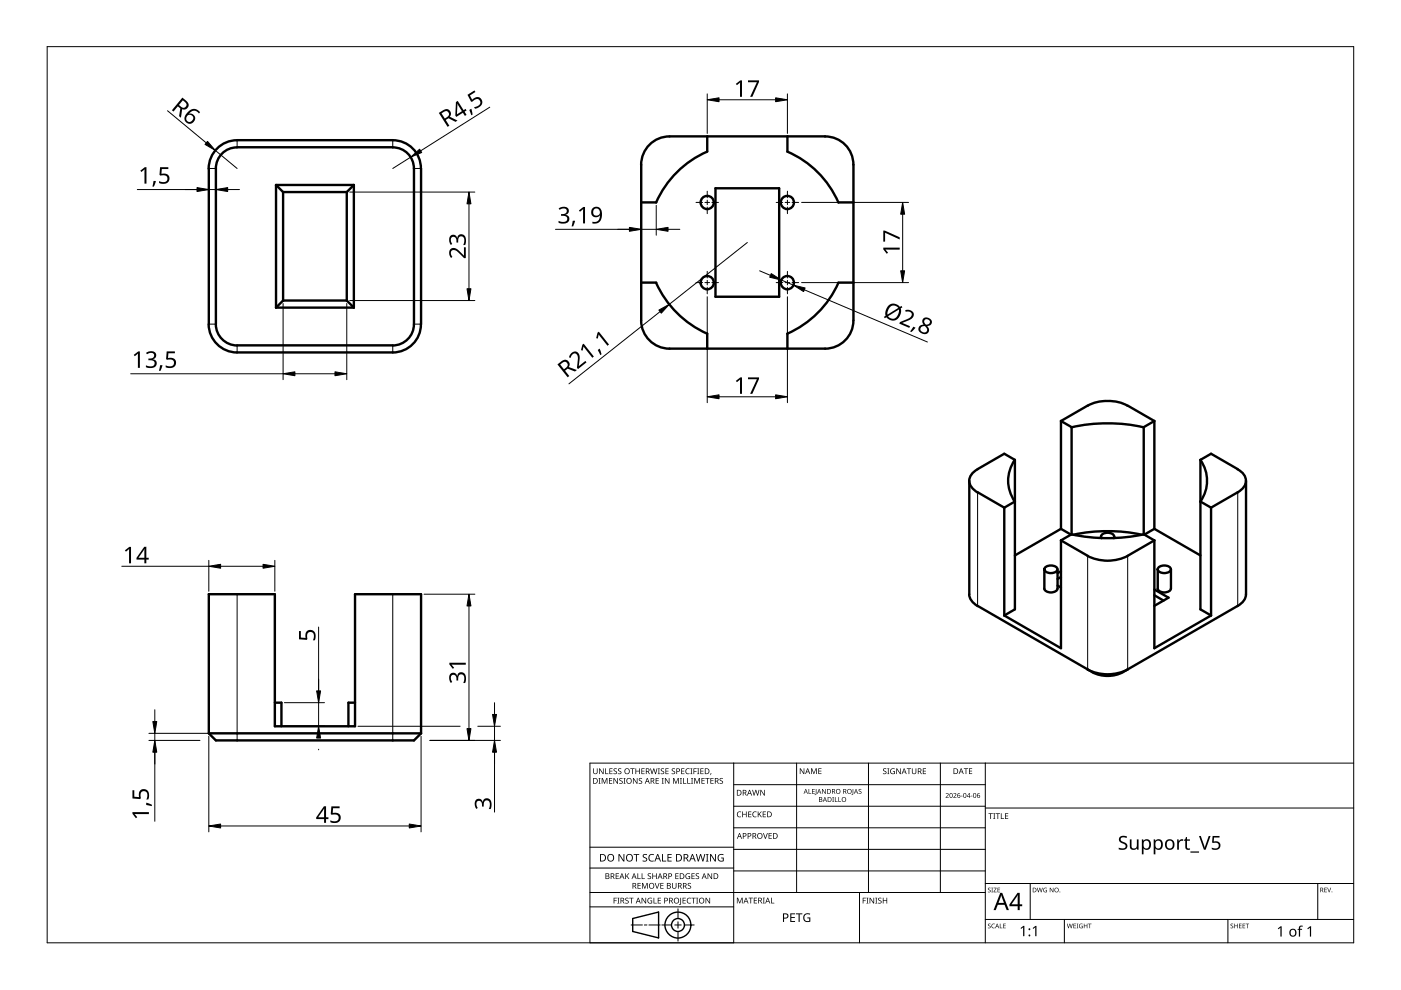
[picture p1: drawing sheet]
<svg xmlns="http://www.w3.org/2000/svg" width="297mm" height="210mm" viewBox="0 0 297 210" stroke-linecap="round" stroke-linejoin="round" font-family="sans-serif">
<g fill="none" stroke="#000" stroke-width=".51">
<path d="M45.8 35.7v33M46 31.5a6 6 0 0 1 4.3-1.8h33a6 6 0 0 1 6 6l-.1 33.1a5.9 5.9 0 0 1-5.9 5.9h-33.1a6.1 6.1 0 0 1-6-5.9v-33.1a6.1 6.1 0 0 1 1.8-4.2zM50.2 31.3a4.5 4.5 0 0 0-4.4 4.4M58.5 39.2v26M58.5 39.2l1.5 1.5M75 39.2h-16.5M75 39.2l-1.5 1.5M75 39.2v26M83.3 31.3a4.5 4.5 0 0 1 4.5 4.4v33.1a4.5 4.5 0 0 1-4.5 4.5M83.3 31.2h-33M149.9 28.9v3.2a21 21 0 0 0-10.8 10.8M151.7 39.9h13.5v23h-13.5z"/>
<path d="M166.9 32.1a20.8 20.8 0 0 1 10.9 10.8h3.1M166.9 28.9v3.2M174.9 28.9a6 6 0 0 1 6 6v33M174.9 28.9h-33a6 6 0 0 0-6 6v33M60 40.7v23M73.5 40.7h-13.5M73.5 40.7v23M135.9 42.9h3.2M135.9 59.9h3.2M139.1 60a21.5 21.5 0 0 0 10.8 10.8M177.8 60a21.2 21.2 0 0 1-10.9 10.8M180.9 59.9h-3.1"/>
<path d="M45.8 68.8a4.5 4.5 0 0 0 4.4 4.5M60 63.7l-1.5 1.5M73.5 63.7h-13.5M73.5 63.7l1.5 1.5M75 65.2h-16.5M83.3 73.2h-33M135.9 68a6 6 0 0 0 6 5.9h33M149.9 70.7v3.2M166.9 70.7v3.2M180.9 68a6 6 0 0 1-6 5.9M215.1 97.5a7.7 7.7 0 0 0 0 8.9M224.9 89.3v22.8"/>
<path d="M224.9 89.3l2.3 1.3M227.2 90.6a35.1 35.1 0 0 1 15.3 0M227.2 90.6v22.7l-2.3 1.3M230.6 86a9.3 9.3 0 0 1 8.5 0M230.6 86l-5.7 3.3M239.1 86l5.6 3.3M242.5 90.6v22.7l2.2 1.3M244.7 89.3l-2.2 1.3M244.7 89.3v22.8M254.5 97.5a7.7 7.7 0 0 1 0 8.9M254.5 97.5v31.7l2.3 1.3M254.5 97.5l2.3-1.3 5.6 3.3"/>
<path d="M262.4 99.5a2.51 2.51 0 0 1 1.7 2.1 2.51 2.51 0 0 1-1.2 2.4l-.5 .4M205.5 101.9v24.1M207.3 104.4a2.58 2.58 0 0 1-1.3-3.8l1.3-1.1 5.6-3.3 2.3 1.3v31.7l-2.3 1.3M207.3 104.4l5.6 3.2M212.9 107.6v22.9M215.2 106.3l-2.3 1.3M224.9 114.6v22.8l-12-6.9M224.9 112.1l-9.7 5.7M224.9 114.6l5.7 3.2M224.9 112.1l2.2 1.3M227.2 113.3a36.9 36.9 0 0 0 15.3 0M227.5 113.4a35.2 35.2 0 0 1 14.6 0"/>
<path d="M230.6 117.9a9.3 9.3 0 0 0 8.5 0M233.4 113.8v.3M233.6 114.1a.77 .77 0 0 1 0-.8 .77 .77 0 0 1 .8-.3 1.31 1.31 0 0 1 1.8 .9l-.1 .2M236.2 113.8v.3M244.7 114.6v22.8l12.1-6.9M244.7 112.1l9.8 5.7M244.7 114.6l-5.6 3.2M244.7 112.1l-2.1 1.3M254.5 106.3l2.3 1.3M256.8 107.6v22.9M262.4 104.4l-5.6 3.2M264.2 101.9v24.1"/>
<path d="M205.5 126a3.2 3.2 0 0 0 1.8 2.5M207.3 128.5l24.4 14M221.4 124.8a1.62 1.62 0 0 0 2.8 0M221.4 120.7v4.1M221.7 120.2a1.68 1.68 0 0 1 2.5 .5 1.62 1.62 0 0 1-2.8 0zM224.2 120.7v4.1M224.2 124.2l.7 .4M224.9 122.3l-.7 .4M224.9 121.1l-.7 .4M244.7 126.2l2 1.1M244.7 125l3.1 1.7-3.1 1.8M245.4 124.8a1.62 1.62 0 0 0 2.8 0"/>
<path d="M245.5 120.7v4.1M245.7 120.2a1.68 1.68 0 0 1 2.5 .5 1.62 1.62 0 0 1-2.8 0zM248.3 120.7v4.1M262.4 128.5l-24.4 14M264.2 126a3 3 0 0 1-1.8 2.5M44.3 155.5v-29.5h14v28h17v-28h14v29.5M44.3 155.5h45M58.3 149h1.4v5M75.3 149h-1.4v5M89.3 155.5l-1.5 1.5h-42l-1.5-1.5M230.6 142a9.3 9.3 0 0 0 8.5 0M231.6 142.6a7 7 0 0 0 6.4 0"/>
<circle cx="149.9" cy="42.9" r="1.4"/>
<circle cx="150" cy="59.9" r="1.4"/>
<circle cx="166.9" cy="59.9" r="1.4"/>
<circle cx="166.9" cy="42.9" r="1.41"/>
</g>
<g fill="none" stroke="#000" stroke-width=".21">
<path d="M45.8 35.7h-1.5M50.3 29.7v1.5M83.3 29.7v1.5M89.3 35.7h-1.5M44.3 68.7h1.5M50.3 73.2v1.5M83.3 73.2v1.5M87.8 68.7h1.5M207.3 104.4v24.1M230.6 117.8v24.1M239.1 117.8v24.1M262.4 104.4v24.1"/>
<path d="M50.3 126v31M83.3 126v31"/>
</g>
<path d="M10 9.9h277v190h-277z" fill="none" stroke="#000" stroke-width=".21"/>
<g fill="none" stroke="#000" stroke-width=".21">
<path d="M125.1 179.6h30.5M155.6 166.4h53.3M155.6 161.8v38.1h-30.5v-38.1h161.9M168.9 161.8v27.4M184.1 161.8v27.4M199.4 161.8v27.4M208.9 170.9h-53.3M208.9 175.5h-53.3M208.9 161.8v38.1M287 171.3h-78.1M125.1 192.3h30.5M125.1 189.2h83.8"/>
<path d="M133.8 196.1h2.4M136.6 196.1h.6M140 196.1h-2.4M140.3 196.1h2.1M143.1 196.1h1.3M143.7 195.4v1.4M143.7 197.5v2M143.7 192.7v2M147.2 196.1h-2.1M155.6 180.1h53.3M155.6 184h-30.5M182.2 189.2v10.7"/>
<path d="M208.9 184.7h-53.3M218.4 187.3v7.6M225.7 194.9v5M260.3 194.9v5M279.4 187.3v7.6M287 194.9h-78.1M287 187.3h-78.1"/>
</g>
<g fill="#000">
<path d="M125.8 162.9h.1v.8a.32 .32 0 0 0 .3 .3 .32 .32 0 0 0 .3-.3v-.8h.2v.8a.47 .47 0 0 1-.5 .4 .47 .47 0 0 1-.4-.4zM126.9 165h.4l-.1 .1v1l.1 .1h-.4l.1-.1v-1zM127 162.9h.2l.6 1v-1h.2v1.2h-.2l-.7-1 .1 1h-.2zM127.6 165h.2l.4 1 .4-1h.2v1.2h-.2v-1.1l-.4 1.1h-.1l-.4-1.1v1.1h-.1zM128.3 162.9h.2v1.1h.5v.1h-.7zM129.1 165h.7v.1h-.5v.4h.5v.1h-.5v.4h.5v.2h-.7zM129.2 162.9h.7v.1h-.5v.4h.4v.2h-.4v.4h.5v.1h-.7zM130.1 163l.5-.1 .2 .1v.1a.25 .25 0 0 0-.4-.1 .25 .25 0 0 0 0 .4 .42 .42 0 0 1 .4 .5 .42 .42 0 0 1-.7 .2v-.1a.27 .27 0 0 0 .5 0 .27 .27 0 0 0-.1-.4l-.4-.2zM130.1 165h.1l.7 1v-1h.1v1.2h-.2l-.6-1v1h-.1zM131.1 163l.4-.1 .2 .1v.1a.25 .25 0 0 0-.4-.1 .25 .25 0 0 0 0 .4 .42 .42 0 0 1 .4 .5 .42 .42 0 0 1-.6 .2v-.1a.27 .27 0 0 0 .4 0 .27 .27 0 0 0-.1-.4l-.3-.2zM131.4 165.1l.4-.2 .2 .1v.1a.25 .25 0 0 0-.4-.1 .25 .25 0 0 0 0 .4l.4 .2v.4l-.4 .2-.3-.1 .1-.1a.27 .27 0 0 0 .4 .1 .27 .27 0 0 0-.1-.4l-.4-.3zM132.2 165h.4l-.1 .1v1l.1 .1h-.4l.1-.1v-1z"/>
<path d="M133.6 162.9h.9v.1h-.3v1.1h-.2v-1.1h-.4zM134.2 165h.2l.6 1v-1h.2v1.2h-.2l-.7-1v1h-.1zM134.7 162.9h.2v.5h.6v-.5h.2v1.2h-.2v-.5h-.6v.5h-.2zM135.5 165.1l.4-.2 .2 .1v.1a.25 .25 0 0 0-.4-.1 .25 .25 0 0 0 0 .4l.4 .2v.4l-.4 .2-.3-.1 .1-.1a.27 .27 0 0 0 .4 .1 .27 .27 0 0 0-.1-.4l-.3-.3zM136 162.9h.7v.1h-.6v.4h.5v.2h-.5v.4h.6v.1h-.7zM137.8 162.9h.2l.3 1 .2-1h.2l.3 1 .2-1h.2l-.3 1.2h-.2l-.3-1-.3 1h-.1zM139 165h.7v.1h-.5v.4h.5v.1h-.5v.4h.5v.2h-.7zM139.5 162.9h.4l-.1 .1v1l.1 .1h-.4l.1-.1v-1zM140.3 165h.4l-.1 .1v1l.1 .1h-.4l.1-.1v-1zM140.1 163l.5-.1 .2 .1v.1a.25 .25 0 0 0-.4-.1 .25 .25 0 0 0 0 .4 .42 .42 0 0 1 .4 .5 .42 .42 0 0 1-.7 .2l.1-.1a.27 .27 0 0 0 .4 0 .27 .27 0 0 0-.1-.4l-.4-.2zM141.1 162.9h.7v.1h-.6v.4h.5v.2h-.5v.4h.6v.1h-.7zM141 165h.1l.7 1v-1h.1v1.2h-.1l-.7-1v1h-.1z"/>
<path d="M142.5 163l.4-.1 .2 .1v.1a.25 .25 0 0 0-.4-.1 .25 .25 0 0 0 0 .4 .42 .42 0 0 1 .4 .5 .42 .42 0 0 1-.6 .2v-.1a.27 .27 0 0 0 .4 0 .27 .27 0 0 0-.1-.4l-.4-.2zM142.7 165h.2l.4 1 .4-1h.2v1.2h-.1v-1.1l-.4 1.1h-.2l-.4-1.1v1.1h-.1zM144.2 165h.4l-.2 .1v1l.2 .1h-.4l.1-.1v-1zM144.8 165h.2v1h.5v.2h-.7zM144.4 162.9h.7v.1h-.5v.4h.5v.2h-.5v.4h.5v.1h-.7zM145.7 165h.2v1h.5v.2h-.7zM145.5 163.1l.3-.2 .4 .1v.1l-.3-.1a.49 .49 0 0 0-.4 .7 .49 .49 0 0 0 .7 .3 .57 .57 0 0 1-.8-.1 .57 .57 0 0 1 0-.8zM146.4 162.9h.4l-.1 .1v1l.1 .1h-.4l.1-.1v-1zM146.5 165h.5l-.2 .1v1l.2 .1h-.5l.2-.1v-1zM147 162.9h.7v.1h-.5v.5h.5v.1h-.5v.5h-.2zM147.2 165h.2l.4 1 .4-1h.2v1.2h-.2l.1-1.1-.5 1.1h-.1l-.4-1.1v1.1h-.1zM147.8 162.9h.5l-.2 .1v1l.2 .1h-.5l.2-.1v-1z"/>
<path d="M148.5 162.9h.7v.1h-.6v.4h.5v.2h-.5v.4h.6v.1h-.7zM148.7 165h.7v.1h-.5v.4h.5v.1h-.5v.4h.5v.2h-.7zM149.5 165h.9v.1h-.3v1.1h-.2v-1.1h-.4zM150.7 163.9h.1l-.2 .4zM150.6 165h.7v.1h-.5v.4h.5v.1h-.5v.4h.5v.2h-.7zM152.6 165.1l.4-.2 .3 .1-.1 .1a.25 .25 0 0 0-.4-.1 .25 .25 0 0 0 0 .4l.4 .2 .1 .4-.4 .2-.4-.1 .1-.1a.27 .27 0 0 0 .5 .1 .27 .27 0 0 0-.1-.4l-.4-.3zM156.4 172.2l.4-.2 .4 .1-.1 .1a.49 .49 0 0 0-.7 .5 .49 .49 0 0 0 .7 .4 .57 .57 0 0 1-.8 0 .57 .57 0 0 1 0-.8zM157.4 172.1h.1v.5h.7v-.5h.1v1.2h-.1v-.6h-.7v.6h-.1zM158.6 172.1h.7v.1h-.5v.4h.5v.1h-.5v.4h.5v.2h-.7zM159.7 172.2l.3-.2 .4 .1v.1h-.3a.49 .49 0 0 0-.4 .6 .49 .49 0 0 0 .7 .3 .57 .57 0 0 1-.8 0 .57 .57 0 0 1 0-.8zM159.5 167.5h.1l.3 1 .3-1h.1l.3 1 .3-1h.1l-.3 1.2h-.2l-.3-1.1-.2 1.1h-.2zM160.7 172.1h.1v.6l.5-.6h.2l-.5 .5 .5 .7h-.1l-.5-.6-.1 .6h-.1z"/>
<path d="M161.8 176.6h.1l.4 1.1 .3-1.1h.2l-.4 1.2h-.2zM161.2 167.5h.2l.6 1v-1h.2v1.2h-.2l-.7-1v1h-.1zM161.7 172.1h.7v.1h-.5v.4h.5v.1h-.5v.4h.5v.2h-.7zM163 176.6h.6v.2h-.5v.3h.5v.2h-.5v.4h.5v.1h-.6zM169.6 162.9h.2l.6 1v-1h.1v1.2h-.1l-.7-1v1h-.1zM171.4 167.3h.2v.9h.4v.1h-.6zM172 162.9h.2l.4 1 .3-1h.3v1.2h-.2v-1l-.4 1h-.1l-.4-1.1v1.1h-.1zM172.2 167.3h.5v.1h-.4v.3h.4v.1h-.4v.4h.4v.1h-.5zM173 167.3h.1v1.1l-.3 .2-.1-.1 .3-.2zM173.5 162.9h.7v.1h-.5v.4h.4v.1h-.4v.5h.5v.1h-.7zM174.3 167.3h.1l.6 .8v-.8h.1v1h-.2l-.5-.8v.8h-.1zM176.4 169h.4l-.1 .9 .1 .1h-.4l.2-.1z"/>
<path d="M177 169h.1v.9h.5v.1h-.6zM177.8 169h.1v.9h.4v.1h-.5zM180.8 167.3h.1v1.1l-.3 .2-.1-.1 .3-.2zM182.1 167.4l.3-.1h.2v.1a.25 .25 0 0 0-.3 0 .25 .25 0 0 0-.1 .3 .25 .25 0 0 0 .3 .1 .32 .32 0 0 1 0 .5 .32 .32 0 0 1-.5-.2 .25 .25 0 0 0 .4 .2 .25 .25 0 0 0 0-.4l-.3-.2zM187.3 163l.4-.1 .2 .1v.1a.25 .25 0 0 0-.4-.1 .25 .25 0 0 0 0 .4 .42 .42 0 0 1 .4 .5 .42 .42 0 0 1-.6 .2v-.1a.27 .27 0 0 0 .4 0 .27 .27 0 0 0-.1-.4l-.3-.2zM188.1 162.9h.5l-.2 .1v1l.2 .1h-.5l.2-.1v-1zM188.9 163.1l.5-.2 .3 .1v.1a.5 .5 0 0 0-.8 .4 .5 .5 0 0 0 .7 .5v-.4h-.3v-.1h.4v.6a.66 .66 0 0 1-.8-.1 .66 .66 0 0 1 0-.9zM190 162.9h.2l.7 1-.1-1h.2v1.2h-.2l-.6-1v1h-.2zM192.3 162.9h.9v.1h-.4v1.1h-.2v-1.1h-.3zM193.3 162.9h.2v.8a.32 .32 0 0 0 .3 .3 .32 .32 0 0 0 .3-.3v-.8h.2v.8a.47 .47 0 0 1-.5 .4 .47 .47 0 0 1-.5-.4zM195.7 162.9h.6v.1h-.5v.4h.5v.2h-.5v.4h.5v.1h-.6zM200.5 168.3a.37 .37 0 0 1 .6 0 .37 .37 0 0 1-.2 .5l-.3 .3h.6v.1h-.7l.3-.4a.27 .27 0 0 0 .2-.4 .27 .27 0 0 0-.4-.1z"/>
<path d="M202.1 168.3a.37 .37 0 0 1 .6 0 .37 .37 0 0 1-.2 .5l-.2 .3h.5v.1h-.7l.3-.4a.27 .27 0 0 0 .3-.4 .27 .27 0 0 0-.5-.1zM203.7 168.7h.4v.1h-.4zM204.4 162.9h.9v.1h-.4v1.1h-.2v-1.1h-.3zM205.8 168.7h.4v.1h-.4zM205.4 162.9h.7v.1h-.5v.4h.5v.1h-.5v.5h.5v.1h-.7zM209.6 172.4h.9v.2h-.4v1h-.1v-1h-.4zM210.6 172.4h.4l-.1 .1v1l.1 .1h-.4l.1-.1v-1zM211.1 172.4h.9v.2h-.4v1h-.1v-1h-.4zM212.2 172.4h.2v1.1h.5v.1h-.7zM213.1 172.4h.7v.2h-.6v.3h.5v.2h-.5v.4h.6v.1h-.7zM237.4 177.5a1.38 1.38 0 0 1 1.6-.1l-.2 .3-.3-.1a.55 .55 0 0 0-.9 .3 .55 .55 0 0 0 .6 .6 .88 .88 0 0 1 .8 1.2 .88 .88 0 0 1-1.3 .5l-.5-.1v-.4l.2 .1a.82 .82 0 0 0 1.3-.4l-.2-.3-.4-.2a.88 .88 0 0 1-.7-1.4zM239.5 178h.4v1.4a.59 .59 0 0 0 .7 .5 .59 .59 0 0 0 .4-.8v-1.1h.4v2.2h-.3v-.3a.84 .84 0 0 1-1 .3 .84 .84 0 0 1-.6-.8z"/>
<path d="M249.6 178h.3v.4l.4-.4h.6l-.1 .3h-.5l-.3 .3-.1 1.6h-.3zM251.4 177.5h.3v.5h.6v.2h-.6v1.3l.2 .4h.4v.2a.67 .67 0 0 1-1-.6v-1.3h-.3v-.1l.3-.2zM254.2 177.2h.4l.8 2.6 .9-2.6h.4l-1.1 3h-.3zM257.1 177.2h1.5v.4h-1.2l-.1 .8a.98 .98 0 0 1 1.5 .8 .98 .98 0 0 1-1.4 1l-.5-.2v-.3a.84 .84 0 0 0 .9 .2 .84 .84 0 0 0 .6-.8 .81 .81 0 0 0-1.2-.4l-.2-.1zM130.1 190.3h.7v.2h-.5v.4h.4v.1h-.4v.6h-.2zM130.5 185.2h.7v.1h-.5v.4h.5v.1h-.5v.4h.5v.2h-.7zM130.9 190.3h.4l-.1 .2v.9l.1 .2h-.4l.1-.2v-.9zM131.1 181.1h.3l.8 1.3v-1.3h.2v1.6h-.3l-.8-1.4v1.4h-.2zM132.6 190.5l.4-.2 .3 .1-.1 .1a.25 .25 0 0 0-.4-.1 .25 .25 0 0 0 0 .4 .4 .4 0 0 1 .5 .3 .4 .4 0 0 1-.3 .5 .4 .4 0 0 1-.5-.2h.1a.27 .27 0 0 0 .5 .1 .27 .27 0 0 0-.1-.5l-.4-.2zM132.6 185.2h.1v.6l.6-.6h.1l-.4 .5 .5 .7h-.2l-.5-.6-.1 .6h-.1zM133.4 190.3h.9v.2h-.4v1.1h-.1v-1.1h-.4zM134.3 181.1h1.2v.2h-.5v1.4h-.2v-1.4h-.5z"/>
<path d="M135.2 185.2h.1v1h.5v.2h-.6zM135.2 187.2h.6v.1h-.5v.4h.5v.2h-.5v.4h.5v.1h-.6zM136 185.2h.2v1h.5v.2h-.7zM136.1 187.2h.2l.4 1 .4-1h.2v1.2h-.1v-1l-.4 1h-.2l-.4-1 .1 1h-.2zM136 190.3h.2l.7 1.1-.1-1.1h.2v1.3h-.2l-.6-1v1h-.2zM136.3 181.2l.4-.1h.5l-.2 .2a.33 .33 0 0 0-.5 .1 .33 .33 0 0 0 .4 .4 .49 .49 0 0 1 .3 .7 .49 .49 0 0 1-.8 .2l-.2-.1v-.2l.3 .1a.35 .35 0 0 0 .5-.2 .35 .35 0 0 0-.4-.4l-.3-.3zM137.4 190.5l.6-.2 .3 .1-.1 .1a.5 .5 0 0 0-.8 .4 .5 .5 0 0 0 .7 .5v-.3h-.3v-.2h.5v.6a.66 .66 0 0 1-.9-.1 .66 .66 0 0 1 0-.9zM137.4 185.3l.4-.2 .2 .1v.1a.25 .25 0 0 0-.4-.1 .25 .25 0 0 0 0 .4 .42 .42 0 0 1 .4 .6 .42 .42 0 0 1-.6 .2v-.2a.27 .27 0 0 0 .4 .1 .27 .27 0 0 0-.1-.4l-.3-.3zM137.7 181.3l.4-.2h.6l-.1 .2-.4-.1a.64 .64 0 0 0-.5 .9 .64 .64 0 0 0 .9 .3v.2a.83 .83 0 0 1-1-.3 .83 .83 0 0 1 .1-1zM138.6 190.3h.1v1.1h.5v.2h-.6zM138.8 187.2h.2l.3 1.1 .4-1.1h.1l-.4 1.2h-.1zM138.3 185.2h.2v.5h.6v-.5h.1v1.2h-.1v-.6h-.6v.6h-.2z"/>
<path d="M139.5 190.3h.6v.2h-.5v.4h.5v.1h-.5v.4h.5v.2h-.6zM140.4 181.1h.2v1.4h.7v.2h-.9zM140 187.2h.7v.1h-.5v.4h.5v.2h-.5v.4h.5v.1h-.7zM141.5 181.1h.9v.2h-.7v.4h.7v.2h-.7v.6h.7v.2h-.9zM142.5 187.2h.1v.8a.32 .32 0 0 0 .4 .3 .32 .32 0 0 0 .3-.3v-.8h.1v.8a.47 .47 0 0 1-.4 .4 .47 .47 0 0 1-.5-.4zM143.2 185.2h.7v.1h-.6v.4h.5v.1h-.5v.4h.6v.2h-.7zM144.2 190.3h.2v1.3l-.1 .2-.3 .1v-.2l.2-.1zM144.7 190.3h.7v.2h-.5v.4h.5v.1h-.5v.4h.5v.2h-.7zM145.5 185.3l.4-.2 .4 .1-.1 .1a.5 .5 0 0 0-.7 .4 .5 .5 0 0 0 .7 .5v-.3h-.3v-.2h.4v.6a.66 .66 0 0 1-.9-.1 .66 .66 0 0 1 .1-.9zM145.8 190.5l.3-.2 .4 .1v.1h-.3a.49 .49 0 0 0-.4 .6 .49 .49 0 0 0 .7 .3 .57 .57 0 0 1-.8 0 .57 .57 0 0 1 0-.8zM145.9 187.3l.4-.1 .2 .1v.1a.25 .25 0 0 0-.4-.1 .25 .25 0 0 0 0 .4l.4 .2v.3l-.4 .2h-.3l.1-.1a.27 .27 0 0 0 .4 0 .27 .27 0 0 0-.1-.4l-.4-.2zM146.6 190.3h.9v.2h-.4v1.1h-.1v-1.1h-.4z"/>
<path d="M146.6 185.2h.7v.1h-.5v.4h.5v.1h-.5v.4h.5v.2h-.7zM147.6 190.3h.4l-.1 .2v.9l.1 .2h-.4l.1-.2v-.9zM147.6 185.3l.4-.2 .2 .1v.1a.25 .25 0 0 0-.4-.1 .25 .25 0 0 0 0 .4 .42 .42 0 0 1 .4 .6 .42 .42 0 0 1-.7 .2l.1-.2a.27 .27 0 0 0 .4 .1 .27 .27 0 0 0-.1-.4l-.4-.3zM147.5 181.1h.2l.4 1.3 .3-1.3h.2l.4 1.3 .3-1.3h.2l-.4 1.6h-.2l-.4-1.4-.3 1.4h-.2zM149.7 181.1h.5l-.2 .1v1.3l.2 .2h-.5l.1-.2v-1.3zM149.6 190.3h.2l.6 1.1v-1.1h.2v1.3h-.2l-.7-1v1h-.1zM150 185.2h.2l.6 1v-1h.2v1.2h-.2l-.6-1v1h-.2zM150.5 181.1h.3l.8 1.3v-1.3h.2v1.6h-.2l-.9-1.4v1.4h-.2zM152.4 181.3l.7-.2h.3l-.1 .2a.65 .65 0 0 0-1 .5 .65 .65 0 0 0 .9 .7v-.5h-.3v-.2h.5v.8a.86 .86 0 0 1-1.1-.2 .86 .86 0 0 1 .1-1.1zM156.2 190.3h.3l.3 1 .4-1h.3v1.2h-.2v-1l-.4 1h-.1l-.4-1v1h-.2zM158.7 190.3h.9v.2h-.3v1h-.2v-1h-.4zM159.8 190.3h.7v.2h-.5v.3h.5v.2h-.5v.4h.5v.1h-.7z"/>
<path d="M161.7 190.3h.5l-.2 .2v.9l.2 .1h-.5l.2-.1v-.9zM163.5 190.3h.1v1.1h.6v.1h-.7zM167.6 193.7h1v.2h-.8v.5h.7v.2h-.7v.7h.8v.2h-1zM168.7 193.7h1.4v.2h-.6v1.6h-.2v-1.6h-.6zM170.5 193.9l.9-.3 .4 .1-.1 .2a.75 .75 0 0 0-1.2 .6 .75 .75 0 0 0 1.1 .8v-.6h-.4v-.2h.6v.9a1 1 0 0 1-1.3-.2 1 1 0 0 1 0-1.3zM182.9 190.3h.7v.2h-.5v.4h.5v.1h-.5v.6h-.2zM183.7 190.3h.4l-.1 .2v.9l.1 .2h-.4l.1-.2v-.9zM184.4 190.3h.1l.7 1v-1h.1v1.3h-.1l-.7-1v1h-.1zM185.6 190.3h.4l-.1 .2v.9l.1 .2h-.4l.1-.2v-.9zM186.2 190.5l.5-.2 .2 .1v.1a.25 .25 0 0 0-.4-.1 .25 .25 0 0 0 0 .4l.4 .2v.4l-.4 .2-.3-.1v-.1a.27 .27 0 0 0 .5 .1 .27 .27 0 0 0-.1-.5l-.4-.2zM187.2 190.3h.1v.6h.6v-.6h.2v1.3h-.2v-.6h-.6v.6h-.1zM209.5 188.3l.3-.1 .2 .2a.24 .24 0 0 0-.3-.1 .24 .24 0 0 0-.1 .3 .24 .24 0 0 0 .3 .1l.2 .2-.1 .2-.4 .1-.2-.2a.23 .23 0 0 0 .4 .2 .23 .23 0 0 0 0-.4l-.3-.2z"/>
<path d="M209.5 195.9l.3-.1 .2 .2a.24 .24 0 0 0-.3-.1 .24 .24 0 0 0-.1 .3 .24 .24 0 0 0 .3 .1 .31 .31 0 0 1 0 .5 .31 .31 0 0 1-.5-.1 .23 .23 0 0 0 .4 .1 .23 .23 0 0 0 0-.4l-.3-.2zM210.2 188.2h.3l-.1 .1 .1 .9h-.3l.1-.1zM210.3 196l.4-.2 .2 .1v.1a.39 .39 0 0 0-.6 .3 .39 .39 0 0 0 .6 .4 .46 .46 0 0 1-.7-.1 .46 .46 0 0 1 .1-.6zM210.7 188.2h.6l-.5 .9h.5v.1h-.7l.5-.9h-.4zM212 195.8h.1v.9l.4 .1h-.5zM211.5 188.2h.5l-.4 .1v.3h.4l-.4 .1v.4l.4 .1h-.5zM212.7 195.8h.5l-.4 .1v.3h.4l-.4 .2v.3l.4 .1h-.5zM216.4 196.8l.6-.5h.2v2.2h-.3v-1.9l-.4 .4zM218.9 196.8l.6-.5h.3v2.2h-.3v-1.9l-.4 .4zM219.8 188.2h.2l.2 .8 .2-.8h.1l.3 .8 .2-.8h.1l-.3 1h-.1l-.2-.8-.3 .8h-.1zM221.3 188.3h.7h-.1a.4 .4 0 0 0-.6 .4 .4 .4 0 0 0 .6 .4v-.3l-.2-.1h.3v.5a.53 .53 0 0 1-.7-.2 .53 .53 0 0 1 0-.7zM222.6 188.2h.1l.5 .8v-.8h.1v1h-.1l-.5-.8v.8h-.1z"/>
<path d="M226.2 195.8h.1l.2 .9 .3-.9h.1l.2 .9 .2-.9h.1l-.2 1h-.1l-.3-.8-.2 .8h-.1zM227.6 195.8h.5l-.4 .1v.3h.4l-.4 .2v.3l.4 .1h-.5zM228.3 195.8h.3l-.1 .1 .1 .9h-.3l.1-.1zM228.9 196l.7-.1-.2 .1a.4 .4 0 0 0-.5 .3 .4 .4 0 0 0 .5 .4v-.3l-.2-.1h.4v.5a.53 .53 0 0 1-.7-.1 .53 .53 0 0 1 0-.7zM229.8 195.8h.1v.4h.5v-.4h.1v1h-.1v-.4h-.5v.4h-.1zM230.7 195.8h.7l-.3 .1v.9h-.1v-.9zM252.4 180.5h1.8v.3h-1.8zM260.9 195.9l.4-.1 .1 .2a.24 .24 0 0 0-.3-.1 .24 .24 0 0 0-.1 .3 .24 .24 0 0 0 .4 .1 .31 .31 0 0 1 0 .5 .31 .31 0 0 1-.5-.1 .23 .23 0 0 0 .3 .1 .23 .23 0 0 0 .1-.4l-.4-.2zM261.7 195.8h.1v.4h.5v-.4h.1v1h-.1v-.4h-.5v.4h-.1zM262.7 195.8h.5l-.4 .1v.3h.4l-.4 .2v.3l.4 .1h-.5zM263.5 195.8h.5l-.4 .1v.3h.4l-.4 .2v.3l.4 .1h-.5zM264.1 195.8h.7l-.3 .1v.9h-.1v-.9z"/>
<path d="M270.9 196.9l.6-.5h.2v2.2h-.2v-1.9l-.4 .3zM275.5 196.4l.7-.1v.2h-.4l-.1 .2-.1 .2h.5v.2h-.5v1.5h-.2v-1.5h-.3l.3-.2zM277.2 196.9l.6-.5h.2v2.2h-.3v-1.9l-.4 .3zM280.8 188.2h.5l-.4 .1v.3h.4l-.4 .1v.4l.4 .1h-.5zM281.4 188.2h.1l.3 .8 .3-.8h.1l-.3 1h-.1z"/>
<path d="M125.8 165h.3a.54 .54 0 0 1 .6 .6 .56 .56 0 0 1-.6 .6h-.3zM125.9 165.1v.9h.2a.43 .43 0 0 0 .5-.4 .41 .41 0 0 0-.5-.5z"/>
<path d="M132.3 163.5a.61 .61 0 0 1 1.2 0 .61 .61 0 0 1-1.2 0zM132.7 163.1l-.1 .4a.45 .45 0 0 0 .5 .4 .45 .45 0 0 0 .3-.5 .45 .45 0 0 0-.5-.4z"/>
<path d="M132.7 165.6a.61 .61 0 0 1 1.2 0 .61 .61 0 0 1-1.2 0zM133.1 165.2a.47 .47 0 0 0-.1 .7 .47 .47 0 0 0 .7-.1 .45 .45 0 0 0 0-.6 .45 .45 0 0 0-.6 0z"/>
<path d="M136.9 162.9h.4a.35 .35 0 0 1 .4 .3 .35 .35 0 0 1-.2 .4l.3 .5h-.2l-.3-.5h-.2v.5h-.2zM137.1 163v.5h.2a.23 .23 0 0 0 .3-.2 .23 .23 0 0 0-.3-.3z"/>
<path d="M137.2 165h.1l.5 1.2h-.2l-.1-.4h-.5l-.1 .4h-.2zM137.2 165.1l-.2 .6h.4z"/>
<path d="M138 165h.3a.35 .35 0 0 1 .4 .2 .35 .35 0 0 1-.2 .4l.3 .6h-.2l-.3-.5h-.2v.5h-.1zM138.1 165.1v.4h.2a.23 .23 0 0 0 .3-.2 .23 .23 0 0 0-.3-.2z"/>
<path d="M143.4 162.9h.3a.41 .41 0 0 1 .5 .5 .41 .41 0 0 1-.6 .3v.4h-.2zM143.6 163v.5a.29 .29 0 0 0 .4-.2 .29 .29 0 0 0-.4-.3z"/>
<path d="M149.4 162.9h.4a.61 .61 0 0 1 .6 .6 .61 .61 0 0 1-.6 .6h-.4zM149.6 163v1h.2a.48 .48 0 0 0 .4-.5 .48 .48 0 0 0-.4-.5z"/>
<path d="M151.6 165h.3a.35 .35 0 0 1 .4 .2 .35 .35 0 0 1-.2 .4l.3 .6h-.1l-.3-.5h-.3v.5h-.1zM151.7 165.1v.4h.2a.23 .23 0 0 0 .3-.2 .23 .23 0 0 0-.3-.2z"/>
<path d="M156.7 176.6h.2l.4 1.2h-.1l-.2-.3h-.5l-.1 .3h-.2zM156.8 176.8l-.2 .5h.4z"/>
<path d="M156.2 167.5h.4a.61 .61 0 0 1 .6 .6 .61 .61 0 0 1-.6 .6h-.4zM156.4 167.6v1h.2a.49 .49 0 0 0 .4-.4 .49 .49 0 0 0-.3-.6z"/>
<path d="M157.5 167.5h.3a.35 .35 0 0 1 .4 .2 .35 .35 0 0 1-.2 .4l.3 .6h-.1l-.3-.5h-.3v.5h-.1zM157.6 167.6v.5h.2a.23 .23 0 0 0 .3-.3 .23 .23 0 0 0-.3-.2z"/>
<path d="M157.5 176.6h.3a.41 .41 0 0 1 .5 .5 .41 .41 0 0 1-.7 .3v.4h-.1zM157.6 176.8v.4a.29 .29 0 0 0 .5-.2 .29 .29 0 0 0-.5-.2z"/>
<path d="M158.5 176.6h.3a.41 .41 0 0 1 .5 .5 .41 .41 0 0 1-.6 .3v.4h-.2zM158.7 176.8v.4a.29 .29 0 0 0 .4-.2 .29 .29 0 0 0-.4-.2z"/>
<path d="M158.8 167.5h.2l.5 1.2h-.2l-.1-.4h-.5l-.2 .4h-.1zM158.9 167.6l-.2 .6h.4z"/>
<path d="M159.6 176.6h.3a.35 .35 0 0 1 .4 .3 .35 .35 0 0 1-.2 .4l.3 .5h-.2l-.3-.5h-.2v.5h-.1zM159.7 176.8v.4h.2a.23 .23 0 0 0 .3-.2 .23 .23 0 0 0-.3-.2z"/>
<path d="M160.4 177.2a.65 .65 0 0 1 1.3 0 .65 .65 0 0 1-1.3 0zM160.8 176.8l-.1 .4a.45 .45 0 0 0 .5 .4 .45 .45 0 0 0 .4-.5 .45 .45 0 0 0-.5-.4z"/>
<path d="M162.7 172.1h.3a.61 .61 0 0 1 .6 .6 .61 .61 0 0 1-.6 .6h-.3zM162.8 172.2v.9h.2a.48 .48 0 0 0 .5-.4 .48 .48 0 0 0-.5-.5z"/>
<path d="M163.9 176.6h.4a.61 .61 0 0 1 .6 .7 .61 .61 0 0 1-.7 .5h-.3zM164.1 176.8v.9h.1a.48 .48 0 0 0 .5-.4 .48 .48 0 0 0-.4-.5z"/>
<path d="M170.8 167.3l.5 1-.3-.3h-.4l-.2 .3zM170.8 167.4l-.1 .5h.3z"/>
<path d="M171.2 162.9h.1l.5 1.2h-.2l-.1-.4h-.5l-.1 .4h-.2zM171.2 163.1l-.1 .5h.3z"/>
<path d="M173.6 169h.3a.26 .26 0 0 1 .4 .1 .26 .26 0 0 1-.2 .4 .28 .28 0 0 1 .3 .3 .28 .28 0 0 1-.4 .2h-.4zM173.8 169.5v.4h.2a.19 .19 0 0 0 .2-.2 .19 .19 0 0 0-.2-.2zM173.8 169.1v.3h.2a.17 .17 0 0 0 .2-.1 .18 .18 0 0 0-.3-.2z"/>
<path d="M173.6 167.3l.5 1-.2-.3h-.4l-.3 .3zM173.7 167.4l-.2 .5h.3z"/>
<path d="M174.8 169l.5 1-.2-.3h-.4l-.3 .3zM174.9 169.1l-.2 .5h.4z"/>
<path d="M175.4 167.3h.3a.51 .51 0 0 1 .5 .5 .51 .51 0 0 1-.6 .5h-.2zM175.5 167.4v.8h.3l.2-.3v-.3z"/>
<path d="M175.5 169h.3a.51 .51 0 0 1 .5 .5 .51 .51 0 0 1-.5 .5h-.3zM175.6 169.1v.8h.4l.2-.3-.1-.3z"/>
<path d="M176.4 167.3h.3a.29 .29 0 0 1 .3 .2 .29 .29 0 0 1-.1 .3l.2 .5h-.1l-.3-.4h-.2v.4h-.1zM176.5 167.4v.4h.2a.2 .2 0 0 0 .2-.2 .2 .2 0 0 0-.2-.2z"/>
<path d="M177.2 167.8a.51 .51 0 0 1 1 0 .51 .51 0 0 1-1 0zM177.4 167.8a.38 .38 0 0 0 .7 0 .38 .38 0 0 0-.7 0z"/>
<path d="M178.8 167.3h.3a.29 .29 0 0 1 .3 .2 .29 .29 0 0 1-.2 .3l.3 .5h-.1l-.3-.4h-.2v.4h-.1zM178.9 167.4v.4h.2a.2 .2 0 0 0 .2-.2 .2 .2 0 0 0-.2-.2z"/>
<path d="M178.4 169.5a.51 .51 0 0 1 1 0 .51 .51 0 0 1-1 0zM178.6 169.5a.38 .38 0 0 0 .7 0 .38 .38 0 0 0-.7 0z"/>
<path d="M179.5 167.8a.55 .55 0 0 1 1.1 0 .55 .55 0 0 1-1.1 0zM179.8 167.8a.38 .38 0 0 0 .7 0 .38 .38 0 0 0-.7 0z"/>
<path d="M181.4 167.3l.5 1-.2-.3h-.4l-.3 .3zM181.5 167.4l-.2 .5h.4z"/>
<path d="M191.6 162.9h.2l.4 1.2h-.1l-.2-.4h-.4l-.2 .4h-.1zM191.7 163.1l-.2 .5h.4z"/>
<path d="M194.6 162.9h.3a.35 .35 0 0 1 .5 .2 .35 .35 0 0 1-.3 .5l.4 .5h-.2l-.3-.5h-.3v.5h-.1zM194.7 163v.5h.2a.23 .23 0 0 0 .3-.2 .23 .23 0 0 0-.3-.3z"/>
<path d="M201.4 168.2l.4-.1 .1 .3 .1 .5-.2 .3-.3-.1-.2-.2zM201.5 168.3l-.1 .2a.38 .38 0 0 0 .3 .5 .41 .41 0 0 0 .2-.4 .41 .41 0 0 0-.4-.3z"/>
<path d="M203.1 168.2l.4-.1-.3 .2-.1 .3a.35 .35 0 0 1 .5 .2 .35 .35 0 0 1-.4 .5 .35 .35 0 0 1-.2-.5zM203.1 168.9a.22 .22 0 0 0 .4 0 .22 .22 0 0 0-.4 0z"/>
<path d="M202.2 162.9h.3a.55 .55 0 0 1 .6 .6 .56 .56 0 0 1-.6 .6h-.3zM202.3 163v1h.2a.48 .48 0 0 0 .5-.5 .48 .48 0 0 0-.5-.5z"/>
<path d="M203.7 162.9h.2l.4 1.2h-.1l-.2-.4h-.5l-.1 .4h-.2zM203.8 163.1l-.2 .5h.4z"/>
<path d="M204.3 168.2l.4-.1 .2 .3v.5l-.2 .3-.3-.1-.2-.2zM204.4 168.3v.1a.37 .37 0 0 0-.1 .4 .37 .37 0 0 0 .4 .2 .4 .4 0 0 0 .1-.4 .4 .4 0 0 0-.4-.3z"/>
<path d="M205.5 168.1h.1v.7h.2l-.2 .4h-.1v-.3h-.5zM205.5 168.3l-.4 .5h.4z"/>
<path d="M206.4 168.2l.4-.1 .2 .3v.5l-.2 .3-.3-.1-.2-.2zM206.5 168.3l-.1 .2a.38 .38 0 0 0 .3 .5 .41 .41 0 0 0 .2-.4 .41 .41 0 0 0-.4-.3z"/>
<path d="M207.3 168.2l.4-.1-.3 .2-.1 .3a.35 .35 0 0 1 .5 .2 .35 .35 0 0 1-.4 .5 .35 .35 0 0 1-.3-.5zM207.3 168.9a.22 .22 0 0 0 .4 0 .22 .22 0 0 0-.4 0z"/>
<path d="M247.3 178.2a1.07 1.07 0 0 1 1.5 .1 1.07 1.07 0 0 1-.1 1.5 1.07 1.07 0 0 1-1.5 0 1.44 1.44 0 0 1 .1-1.6zM247.6 178.3a.83 .83 0 0 0-.2 1.1 .83 .83 0 0 0 1 .4 .85 .85 0 0 0 .2-1 .85 .85 0 0 0-.9-.5z"/>
<path d="M128.4 185.2h.3a.31 .31 0 0 1 .5 .1 .31 .31 0 0 1-.3 .4 .33 .33 0 0 1 .3 .4 .33 .33 0 0 1-.4 .3h-.4zM128.5 185.8v.4h.3a.23 .23 0 0 0 .3-.2 .23 .23 0 0 0-.3-.2zM128.5 185.3v.4h.2a.21 .21 0 0 0 .3-.2 .21 .21 0 0 0-.3-.2z"/>
<path d="M127.2 181.1h.5a.71 .71 0 0 1 .8 .8 .73 .73 0 0 1-.8 .8h-.5zM127.4 181.2v1.3h.2a.56 .56 0 0 0 .7-.6 .54 .54 0 0 0-.6-.7z"/>
<path d="M129.5 185.2h.3a.35 .35 0 0 1 .4 .2 .35 .35 0 0 1-.2 .4l.3 .6h-.1l-.3-.5h-.3v.5h-.1zM129.6 185.3v.4h.2a.23 .23 0 0 0 .3-.2 .23 .23 0 0 0-.3-.2z"/>
<path d="M128.9 181.3a.76 .76 0 0 1 1.1 .1 .76 .76 0 0 1-.1 1.1 .76 .76 0 0 1-1.1-.3v-.5zM129.1 181.4a.62 .62 0 0 0-.1 .8 .62 .62 0 0 0 .8 .2l.1-.1a.61 .61 0 0 0 0-.8 .61 .61 0 0 0-.8-.1z"/>
<path d="M131.6 190.3h.3a.35 .35 0 0 1 .4 .3 .35 .35 0 0 1-.2 .4l.3 .6h-.1l-.3-.5h-.3v.5h-.1zM131.7 190.5v.4h.2a.23 .23 0 0 0 .3-.2 .23 .23 0 0 0-.3-.2z"/>
<path d="M131.8 185.2h.1l.5 1.2h-.2l-.1-.4h-.5l-.1 .4h-.2zM131.9 185.3l-.2 .6h.4z"/>
<path d="M132.9 181.3a.76 .76 0 0 1 1.1 .1 .76 .76 0 0 1-.1 1.1 .76 .76 0 0 1-1.1-.3l-.1-.5zM133.1 181.4a.62 .62 0 0 0-.2 .8 .62 .62 0 0 0 .9 .2l.1-.1a.61 .61 0 0 0 0-.8 .61 .61 0 0 0-.8-.1z"/>
<path d="M134.1 187.2h.3a.35 .35 0 0 1 .5 .2 .35 .35 0 0 1-.3 .5l.4 .5h-.2l-.3-.5h-.2v.5h-.2zM134.3 187.3v.5h.1a.23 .23 0 0 0 .3-.2 .23 .23 0 0 0-.3-.3z"/>
<path d="M134.4 185.2h.1l.5 1.2h-.2l-.1-.4h-.5l-.1 .4h-.2zM134.4 185.3l-.2 .6h.4z"/>
<path d="M135.3 190.3h.1l.5 1.3h-.2l-.1-.4h-.5l-.2 .4h-.1zM135.3 190.5l-.2 .5h.4z"/>
<path d="M137.5 187.8a.61 .61 0 0 1 1.2 0 .61 .61 0 0 1-1.2 0zM137.9 187.4a.47 .47 0 0 0-.1 .7 .47 .47 0 0 0 .7 0v-.1a.45 .45 0 0 0 0-.5 .45 .45 0 0 0-.6-.1z"/>
<path d="M139.4 181.1h.1l.6 1.6h-.2l-.1-.5h-.7l-.2 .5h-.2zM139.4 181.3l-.2 .7h.5z"/>
<path d="M139.9 185.2h.1l.5 1.2h-.2l-.1-.4h-.5l-.1 .4h-.2zM139.9 185.3l-.1 .6h.3z"/>
<path d="M140.7 185.2h.3a.35 .35 0 0 1 .4 .2 .35 .35 0 0 1-.2 .4l.3 .6h-.2l-.2-.5h-.3v.5h-.1zM140.8 185.3v.4h.2a.23 .23 0 0 0 .3-.2 .23 .23 0 0 0-.3-.2z"/>
<path d="M141.4 187.2h.3a.31 .31 0 0 1 .5 .2 .31 .31 0 0 1-.2 .4 .33 .33 0 0 1 .2 .4 .33 .33 0 0 1-.4 .2h-.4zM141.5 187.9v.4h.3a.23 .23 0 0 0 .3-.2 .23 .23 0 0 0-.3-.2zM141.5 187.3v.4h.3a.21 .21 0 0 0 .2-.2 .21 .21 0 0 0-.3-.2z"/>
<path d="M140.8 190.3h.4a.41 .41 0 0 1 .4 .5 .41 .41 0 0 1-.6 .3v.5h-.2zM141 190.5v.5a.29 .29 0 0 0 .5-.3 .29 .29 0 0 0-.5-.2z"/>
<path d="M141.9 190.3h.3a.35 .35 0 0 1 .4 .3 .35 .35 0 0 1-.2 .4l.3 .6h-.1l-.3-.5h-.3v.5h-.1zM142 190.5v.4h.2a.23 .23 0 0 0 .3-.2 .23 .23 0 0 0-.3-.2z"/>
<path d="M141.7 185.2h.3a.41 .41 0 0 1 .5 .5 .41 .41 0 0 1-.6 .2v.5h-.2zM141.9 185.3v.5a.29 .29 0 0 0 .4-.3 .29 .29 0 0 0-.4-.2z"/>
<path d="M143.7 187.2h.4a.35 .35 0 0 1 .4 .2 .35 .35 0 0 1-.2 .5l.3 .5h-.2l-.3-.5h-.2v.5h-.2zM143.9 187.3v.5h.2a.23 .23 0 0 0 .3-.2 .23 .23 0 0 0-.3-.3z"/>
<path d="M142.8 191a.61 .61 0 0 1 1.2 0 .61 .61 0 0 1-1.2 0zM143.2 190.6a.47 .47 0 0 0-.1 .7 .47 .47 0 0 0 .7-.1 .45 .45 0 0 0-.1-.6 .45 .45 0 0 0-.5 0z"/>
<path d="M143.3 181.1h.5a.71 .71 0 0 1 .8 .8 .73 .73 0 0 1-.8 .8h-.5zM143.5 181.2v1.3h.2a.56 .56 0 0 0 .7-.6 .54 .54 0 0 0-.6-.7z"/>
<path d="M144.8 187.2h.3a.35 .35 0 0 1 .5 .2 .35 .35 0 0 1-.3 .5l.4 .5h-.2l-.3-.5h-.2v.5h-.2zM145 187.3v.5h.1a.23 .23 0 0 0 .3-.2 .23 .23 0 0 0-.3-.3z"/>
<path d="M144.1 185.2h.4a.61 .61 0 0 1 .6 .6 .61 .61 0 0 1-.6 .6h-.4zM144.3 185.3v.9h.1a.48 .48 0 0 0 .5-.4 .48 .48 0 0 0-.4-.5z"/>
<path d="M144.9 181.1h.5a.45 .45 0 0 1 .5 .3 .45 .45 0 0 1-.3 .6l.5 .7h-.3l-.3-.7h-.4v.7h-.2zM145.1 181.3v.5h.3a.3 .3 0 0 0 .3-.3 .3 .3 0 0 0-.3-.2z"/>
<path d="M146.7 181.1h.2l.6 1.6h-.2l-.2-.5h-.6l-.2 .5h-.2zM146.8 181.3l-.2 .7h.5z"/>
<path d="M148.1 191a.61 .61 0 0 1 1.2 0 .61 .61 0 0 1-1.2 0zM148.4 191a.45 .45 0 0 0 .9 0 .45 .45 0 0 0-.9 0z"/>
<path d="M149.2 185.2h.2l.5 1.2h-.2l-.2-.4h-.4l-.2 .4h-.1zM149.3 185.3l-.2 .6h.4z"/>
<path d="M151.3 185.2h.4a.61 .61 0 0 1 .6 .6 .61 .61 0 0 1-.6 .6h-.4zM151.5 185.3v.9h.1a.48 .48 0 0 0 .5-.4 .48 .48 0 0 0-.4-.5z"/>
<path d="M158.1 190.3h.1l.5 1.2h-.2l-.1-.3h-.5l-.1 .3h-.2zM158.2 190.5l-.2 .5h.4z"/>
<path d="M160.8 190.3h.3a.35 .35 0 0 1 .4 .3 .35 .35 0 0 1-.2 .4l.3 .5h-.1l-.3-.5h-.3v.5h-.1zM160.9 190.5v.4h.2a.23 .23 0 0 0 .3-.2 .23 .23 0 0 0-.3-.2z"/>
<path d="M162.7 190.3h.1l.5 1.2h-.1l-.2-.3h-.5l-.1 .3h-.2zM162.8 190.5l-.2 .5h.4z"/>
<path d="M166 193.7h.5a.55 .55 0 0 1 .7 .5 .67 .67 0 0 1-1 .6v.7h-.2zM166.2 193.8v.8a.41 .41 0 0 0 .7-.2 .41 .41 0 0 0-.3-.5z"/>
<path d="M211.4 195.8l.5 1-.3-.3h-.4l-.2 .3zM211.4 196l-.1 .4h.3z"/>
<path d="M212.1 189.3h.4l1.4 3.7h-.5l-.4-1.2h-1.5l-.4 1.2h-.4zM212.3 189.8l-.6 1.6h1.2z"/>
<path d="M215.7 189.3h.5v2.4h.5v.4h-.5v.9h-.4v-.9h-1.8v-.3zM215.8 189.8l-1.3 1.9h1.3z"/>
<path d="M219 188.2h.3a.44 .44 0 0 1 .4 .5 .45 .45 0 0 1-.5 .5h-.2zM219.1 188.3v.8l.3-.1 .2-.2v-.3z"/>
<path d="M223.5 188.7a.5 .5 0 0 1 1 0 .5 .5 0 0 1-1 0zM223.7 188.7a.36 .36 0 0 0 .7 0 .36 .36 0 0 0-.7 0z"/>
<path d="M242.1 178h.3v.3a.95 .95 0 0 1 1.3-.2 .95 .95 0 0 1 .3 1.2 .9 .9 0 0 1-.6 .8 .9 .9 0 0 1-1-.2l.1 1.2h-.4zM242.6 178.4l-.1 .4a.7 .7 0 0 0 .1 .9 .7 .7 0 0 0 .8 .1 .87 .87 0 0 0 .3-1 .87 .87 0 0 0-.8-.6z"/>
<path d="M244.6 178h.3v.3a.95 .95 0 0 1 1.3-.2 .95 .95 0 0 1 .3 1.2 .9 .9 0 0 1-.6 .8 .9 .9 0 0 1-1-.2l.1 1.2h-.4zM245.1 178.4l-.1 .4a.7 .7 0 0 0 .1 .9 .7 .7 0 0 0 .8 .1 .95 .95 0 0 0-.3-1.6z"/>
<path d="M273.6 197.1a.82 .82 0 0 1 1.2 .1 .82 .82 0 0 1-.2 1.2 .82 .82 0 0 1-1.2-.4zM273.8 197.2a.58 .58 0 0 0-.1 .9 .58 .58 0 0 0 .8 0l.1-.2a.53 .53 0 0 0-.1-.6 .53 .53 0 0 0-.7-.1z"/>
<path d="M279.9 188.2h.3a.28 .28 0 0 1 .3 .2 .28 .28 0 0 1-.1 .3l.2 .5-.4-.4h-.1v.4h-.2zM280.1 188.3v.4h.1a.19 .19 0 0 0 .2-.2 .19 .19 0 0 0-.2-.2z"/>
<circle cx="218.3" cy="198.3" r=".2"/>
<circle cx="218.3" cy="197" r=".2"/>
<circle cx="224.7" cy="189.1" r=".09"/>
<circle cx="282.4" cy="189.1" r=".09"/>
</g>
<g fill="none" stroke="#000" stroke-width=".3">
<path d="M134.1 194.7l5.5-1.3v5.5l-5.5-1.4z"/>
<circle cx="143.7" cy="196.1" r="2.74"/>
<circle cx="143.7" cy="196.1" r="1.37"/>
</g>
<g fill="none" stroke="#000" stroke-width=".21">
<path d="M149 59.9h-1.4M149 42.9h-1.4M149.5 59.9h.9M149.5 42.9h.9M149.9 43.9v1.4M149.9 40.5v1.4M149.9 42.4v1M149.9 57.5v1.4M149.9 59.4v1M150.9 59.9h1.4M150.9 42.9h1.4M166 59.9h-1.4"/>
<path d="M166 42.9h-1.4M166.5 59.9h.9M166.5 42.9h.9M166.9 43.9v1.4M166.9 40.5v1.4M166.9 42.4v1M166.9 57.5v1.4M166.9 59.4v1M167.9 59.9h1.4M167.9 42.9h1.4M149.9 60.9v1.4M166.9 60.9v1.4"/>
</g>
<g fill="none" stroke="#000" stroke-width=".21">
<path d="M149.9 19.9v8.4M166.9 19.9v8.4M35.5 23.5l8.2 6.8M44.3 38.9v.7M45.7 31.9l4.6 3.8M45.8 38.9v.7M87.1 33.3l-3.8 2.4M103.8 22.7l-14.6 9.3M164.4 21.2h-12M29.1 40.2h16.7M50.8 40.2h-2.5M74.1 40.7h26.6"/>
<path d="M99.4 43.2v18M117.8 48.6h21.3M135.9 43.5v6.4M139.1 43.5v6.4M144.1 48.6h-2.5M158.4 51.4l-16.5 13.1M161.1 57.4l2.3 1M165.7 59.4l2.5 1.1M170 42.9h22.6M170 59.9h22.6M191.4 45.4v12M27.7 79.2h32.3"/>
<path d="M60 64.3v16.2M71 79.2h-8.5M73.5 64.3v16.2M100.7 63.7h-26.6M139.9 66.1l-19.3 15.3M149.9 62.9v22.5M166.9 62.9v22.5M170.5 61.4l26.1 11.1M152.4 84.1h12M44.3 118.8v6.6M58.3 118.8v6.6M25.8 120.1h18.5"/>
<path d="M46.8 120.1h9M67.6 133v21M89.9 126h10.8M99.4 128.5v26M31.6 155.5h51M32.8 150.5v2.5M32.8 155.5v18.6M42.4 157h-10.8M44.3 156.1v20.3M60.3 154h8.5M60.3 149h8.5M67.6 158.9v.1"/>
<path d="M75.9 154h21.7M82.6 157h-36.5M83.9 157h3.5M89.3 156.1v20.3M91.1 157h15M101.3 154h4.8M104.8 149v2.5M104.8 154v18.2M86.8 175.1h-40"/>
</g>
<g fill="#000" stroke="#000" stroke-width=".21">
<path d="M41.8 39.8l2.5 .4-2.5 .4zM44 30l1.7 1.9-2.2-1.3zM87.1 33.3l1.9-1.7 .4 .7zM149.9 21.2l2.5-.5v.9zM164.4 20.7l2.5 .5-2.5 .4zM45.8 40.2l2.5-.4v.8zM99.4 40.7l.4 2.5h-.8zM133.4 48.2l2.5 .4-2.5 .4zM139.1 48.6l2.5-.4v.8zM163.5 58l2.2 1.4-2.5-.6zM191.4 42.9l.4 2.5h-.8zM191 57.4h.8l-.4 2.5z"/>
<path d="M60 79.2l2.5-.4v.9zM71 78.8l2.5 .4-2.5 .5zM99 61.2h.8l-.4 2.5zM139.7 65.7l2.2-1.2-1.7 1.9zM168.2 60.5l2.5 .6-.3 .7zM149.9 84.1l2.5-.4v.8zM164.4 83.7l2.5 .4-2.5 .4zM55.8 119.6l2.5 .5-2.5 .4zM44.3 120.1l2.5-.5v.9zM99.4 126l.4 2.5h-.8zM32.8 157l.4 2.5h-.8zM32.4 153h.8l-.4 2.5z"/>
<path d="M67.6 154l.4 2.5h-.9zM67.1 146.5h.9l-.4 2.5zM99 154.5h.8l-.4 2.5zM104.8 157l.5 2.5h-.9zM104.4 151.5h.9l-.5 2.5zM44.3 175.1l2.5-.4v.8zM86.8 174.7l2.5 .4-2.5 .4z"/>
</g>
<g fill="#000">
<path d="M29.8 36.2l.9-.7h.4v3.4h-.5l.1-3-.7 .6zM32.6 38.4h.4l-.4 1.2h-.3zM33.9 35.5h1.8v.3h-1.4l-.1 1.1a1.17 1.17 0 0 1 1.7 .9 1.17 1.17 0 0 1-1.5 1.2l-.7-.2v-.4a1.03 1.03 0 0 0 1.8-.5 .93 .93 0 0 0-1.5-.7l-.2-.1zM99.5 23.3l.4-.2 .3 1.2-.3 .2zM99.1 20.1l1.5-.9 .2 .3-1.2 .7 .5 .9a1.17 1.17 0 0 1 2-.1 1.17 1.17 0 0 1-.8 1.9l-.6 .1-.2-.3a1.03 1.03 0 0 0 1.2-1.4 .93 .93 0 0 0-1.6 .3h-.2zM156 17.8l1-.8h.3v3.5h-.4v-3l-.7 .6zM158.6 17h2.3v.4l-1.4 3.1h-.5l1.5-3.1h-1.9zM95.5 50.1a.85 .85 0 0 1 .8-.3 .85 .85 0 0 1 .6 .7 .93 .93 0 0 1 1.1-.9 .93 .93 0 0 1 .8 1.1l-.2 1.3h-.4a1.24 1.24 0 0 0-.3-1.9 .71 .71 0 0 0-.8 1v.3h-.3a.81 .81 0 0 0-.1-.8 .81 .81 0 0 0-.8-.3 1.02 1.02 0 0 0 0 1.4l-.3 .2a1.65 1.65 0 0 1-.1-1.8zM95.5 52.9a1.5 1.5 0 0 1 2.1 .6l.8 .7v-1.8h.4v2.3h-.4l-1.1-1.1a.98 .98 0 0 0-1.7-.2v.4l.3 .7-.3 .2a1.47 1.47 0 0 1-.1-1.8zM118.4 44.2a1.25 1.25 0 0 1 1.3-.4 1.25 1.25 0 0 1 .9 .9 .85 .85 0 0 1-.7 .9 .93 .93 0 0 1 .8 1 .93 .93 0 0 1-1 .8l-1.3-.2v-.4a1.24 1.24 0 0 0 1.9-.3 .71 .71 0 0 0-1-.7h-.3v-.4a.81 .81 0 0 0 .8-.1 .81 .81 0 0 0 .3-.8 1.02 1.02 0 0 0-1.4 0zM121.4 46.8l.5 .1-.4 1.1h-.3zM122.7 44.6l1-.7h.3v3.5h-.4v-3.1l-.6 .6z"/>
<path d="M187.3 52.5h3.5v.4h-3.1l.6 .7-.3 .2-.7-.9zM187.3 48.9h.3l3.2 1.4v.5l-3.1-1.4v1.8h-.4zM28.4 75.2l.9-.7h.4v3.5h-.5l.1-3-.7 .5zM31 74.8a1.25 1.25 0 0 1 1.2-.4 1.25 1.25 0 0 1 .9 .9 .85 .85 0 0 1-.7 .9 .93 .93 0 0 1 .9 1 .93 .93 0 0 1-1.1 .8l-1.3-.1v-.4a1.24 1.24 0 0 0 1.9-.3 .71 .71 0 0 0-1-.8h-.3v-.4a.81 .81 0 0 0 .8-.1 .81 .81 0 0 0 .3-.8 1.02 1.02 0 0 0-1.4 0zM34 77.4l.4 .1-.4 1.1h-.3zM35.3 74.5h1.8v.4h-1.4l-.1 1h.6a1.13 1.13 0 0 1 1.1 1.3 1.13 1.13 0 0 1-1.5 .8l-.7-.1v-.5a1.03 1.03 0 0 0 1.1 .3 1.03 1.03 0 0 0 .7-.8 .93 .93 0 0 0-1.5-.6l-.2-.1zM121 75a1.06 1.06 0 0 1 1.4-.4 1.06 1.06 0 0 1 .5 1.3l-.2 1.7 1.4-1.1 .3 .3-1.9 1.5-.2-.3 .2-1.6a.98 .98 0 0 0-.8-1.4l-.4 .2-.3 .7-.4-.1zM123.5 73.1l.2-.2 2.2 2.7-.3 .3-1.9-2.4-.2 .8-.3-.1zM126.7 74.2l.5-.2 .3 1.1-.2 .2zM126.7 70.5l.3-.2 2.1 2.7-.3 .3-1.9-2.4-.1 .9-.4-.1zM191.9 65.8a1.16 1.16 0 0 1 1.4 .1 1.16 1.16 0 0 1 .3 1.4l-.6 .4-1.7 .8 1.6 .7-.1 .3-2.1-.9 .1-.3 1.5-.6a.98 .98 0 0 0 .8-1.4l-.4-.2h-.7zM193.7 69.3l.4 .2-.8 .9-.3-.1z"/>
<path d="M156 80.7l1-.7h.3v3.5h-.4v-3l-.7 .5zM158.6 80h2.3v.3l-1.4 3.2h-.5l1.5-3.1h-1.9zM26.5 116.7l.9-.7h.4v3.4h-.4v-3l-.7 .6zM63.4 133.8h.4v1.4l1 .1a1.17 1.17 0 0 1 1-1.8 1.17 1.17 0 0 1 1.1 1.6l-.2 .7h-.4a1.03 1.03 0 0 0-.5-1.8 .93 .93 0 0 0-.6 1.5l-.2 .2-1.6-.2zM95.5 142.9a.85 .85 0 0 1 .8-.2 .85 .85 0 0 1 .6 .7 .93 .93 0 0 1 1.1-.9 .93 .93 0 0 1 .8 1.1l-.2 1.2h-.4a1.24 1.24 0 0 0-.3-1.8 .71 .71 0 0 0-.8 1v.3h-.3a.81 .81 0 0 0-.1-.9 .81 .81 0 0 0-.8-.3 1.02 1.02 0 0 0 0 1.5l-.3 .2a1.65 1.65 0 0 1-.1-1.9zM95.3 140.5h3.5v.4h-3.1l.6 .7-.3 .2-.7-.9zM28.1 167.5h.4v1.4l1 .1a1.17 1.17 0 0 1 .9-1.7 1.17 1.17 0 0 1 1.2 1.6l-.2 .6h-.4a1.03 1.03 0 0 0 .3-1 1.03 1.03 0 0 0-.8-.8 .93 .93 0 0 0-.6 1.5l-.2 .2-1.6-.1zM31 170.2l1.2 .4v.3l-1.2-.2zM28.1 172.2h3.5v.4h-3.1l.6 .7-.3 .2-.7-1zM70.3 171h1.7v.4h-1.4l-.1 1 .6-.1a1.13 1.13 0 0 1 1.1 1.4 1.13 1.13 0 0 1-1.5 .8l-.7-.2v-.4a1.03 1.03 0 0 0 1.1 .3 1.03 1.03 0 0 0 .7-.8 .93 .93 0 0 0-1.5-.6l-.2-.2zM100.9 169.6l.6-.2a.85 .85 0 0 1 .9 .7 .93 .93 0 0 1 1-.9 .93 .93 0 0 1 .8 1.1l-.2 1.2h-.4a1.24 1.24 0 0 0-.3-1.8 .71 .71 0 0 0-.7 1v.3h-.4a.81 .81 0 0 0-.1-.9 .81 .81 0 0 0-.8-.3 1.02 1.02 0 0 0 0 1.5l-.3 .2a1.65 1.65 0 0 1-.1-1.9z"/>
<path d="M38.7 20.7l.7 .6a1 1 0 0 1 .5 1.3 1 1 0 0 1-1.3 .6l-.2 1.8-.4-.4 .2-1.6-.5-.5-.9 1.2-.4-.3zM38.8 21.3l-.9 1 .4 .3a.67 .67 0 0 0 1.1 0 .67 .67 0 0 0-.2-1z"/>
<path d="M39.9 23.7a1.54 1.54 0 0 1 2.5 .1l-.2 .3a1.18 1.18 0 0 0-2.1 0 1.08 1.08 0 0 1 1.3 1 1.08 1.08 0 0 1-1.1 1.2 1.22 1.22 0 0 1-1.2-.9 1.22 1.22 0 0 1 .5-1.4zM39.5 25.1a.76 .76 0 0 0 1.5 0 .76 .76 0 0 0-1.5 0z"/>
<path d="M93 23.9l.9-.5a1 1 0 0 1 1.4 0 1 1 0 0 1 .1 1.4l1.6 .8-.4 .2-1.5-.7-.6 .3 .8 1.3-.4 .2zM93.6 24l.7 1.1 .4-.3a.67 .67 0 0 0 .4-.9 .67 .67 0 0 0-1.1-.1z"/>
<path d="M96.7 21.6l.3-.2 1.3 2 .4-.3 .2 .3-.4 .3 .4 .7-.3 .2-.5-.7-1.4 .9-.2-.3zM96.9 22v2.2l1-.6z"/>
<path d="M125.6 44.2a1.28 1.28 0 0 1 1.6-.1 1.28 1.28 0 0 1 .4 1.5 1.58 1.58 0 0 1-2 1.8v-.4a1.16 1.16 0 0 0 1.2-.2 1.16 1.16 0 0 0 .4-1.1 1.08 1.08 0 0 1-1.6 .1 1.08 1.08 0 0 1 0-1.6zM125.7 45a.76 .76 0 0 0 1.5 0 .76 .76 0 0 0-1.5 0z"/>
<path d="M118.2 77.3l.7-.6a1 1 0 0 1 1.4-.3 1 1 0 0 1 .3 1.4l1.7 .7-.4 .3-1.6-.6-.5 .4 .9 1.1-.3 .3zM118.8 77.3l.8 1 .4-.3a.67 .67 0 0 0 .2-1 .67 .67 0 0 0-1 0z"/>
<path d="M188.4 64.8l.5-.4h.5a1.92 1.92 0 0 1 1.4 .7l.3-.2 .2 .3-.3 .2 .1 .7-.2 .7a1.63 1.63 0 0 1-1.4 1.2 1.63 1.63 0 0 1-1.6-.7l-.3 .2-.2-.3 .4-.3v-1zM188.3 67a1.24 1.24 0 0 0 1.4 .5 1.24 1.24 0 0 0 .8-1.2l.1-.7zM188.8 65a2.19 2.19 0 0 0-.6 1.7l2.3-1.4-.4-.3-.5-.2z"/>
<path d="M195.8 67.5a1.09 1.09 0 0 1 1.3 0 1.09 1.09 0 0 1 .4 1.2l-.4 .3-.5 .1a1 1 0 0 1 .1 1.5 1 1 0 0 1-1.4 0 .94 .94 0 0 1-.5-1.1 .94 .94 0 0 1 1-.7 .94 .94 0 0 1 0-1.3zM195.1 69.8a.7 .7 0 0 0 1.4 0 .7 .7 0 0 0-1.4 0zM196 68.3a.58 .58 0 0 0 1.1 0 .58 .58 0 0 0-1.1 0z"/>
<path d="M30.6 115.9h.4v2.4h.5v.3h-.5v.8h-.4v-.8h-1.7v-.3zM30.6 116.4l-1.2 1.9h1.2z"/>
<path d="M68.7 171h.4v2.3h.5v.4h-.5v.8h-.4v-.8h-1.7v-.4zM68.7 171.4l-1.2 1.9h1.2z"/>
</g>
</svg>
